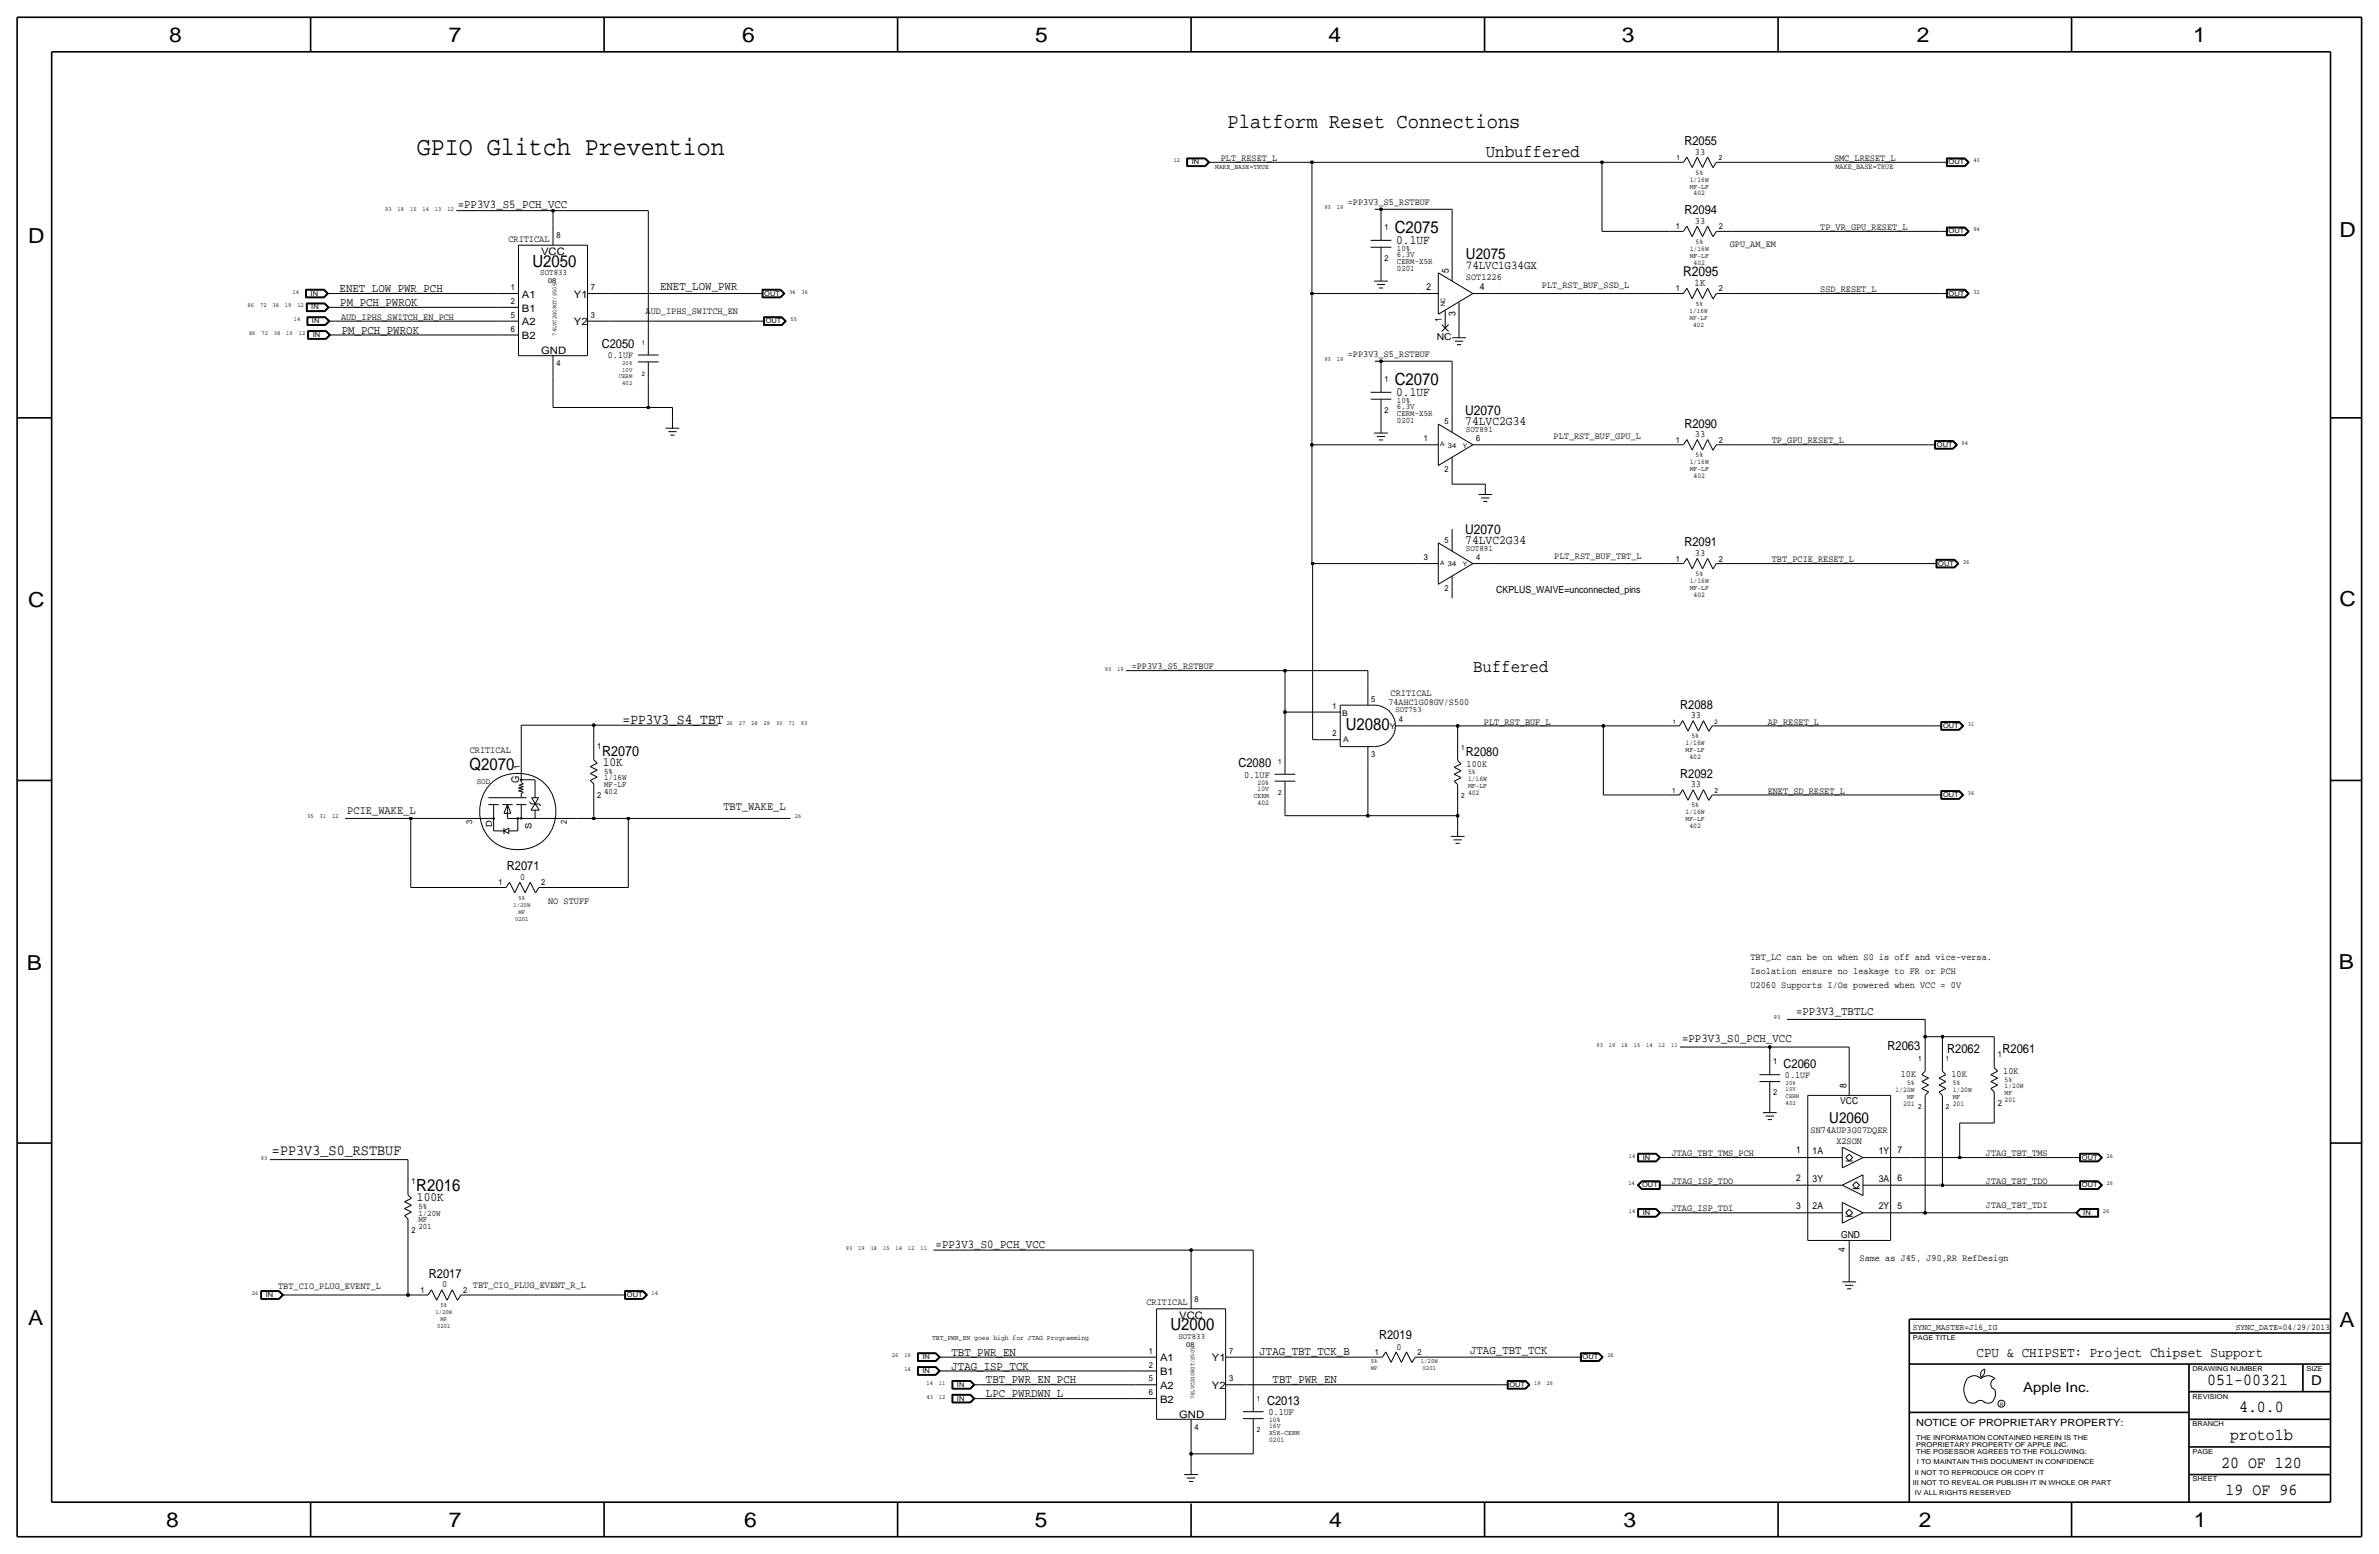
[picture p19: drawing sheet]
<svg xmlns="http://www.w3.org/2000/svg" width="875mm" height="572mm" viewBox="0 0 875 572" stroke-linecap="round" stroke-linejoin="round" font-family="sans-serif">
<defs><g id="words">
<text font-size="9.6" x="153.4" y="57.2">GPIO Glitch Prevention</text>
<text font-size="7.7" x="451.5" y="47">Platform Reset Connections</text>
<g font-size="7.6">
<text x="62.2" y="15.5">8</text>
<text x="165" y="15.5">7</text>
<text x="273" y="15.5">6</text>
<text x="380.7" y="15.5">5</text>
<text x="488.6" y="15.5">4</text>
<text x="596.6" y="15.5">3</text>
<text x="705.1" y="15.5">2</text>
<text x="806.7" y="15.5">1</text>
<text x="10.4" y="89.4">D</text>
<text x="860.5" y="87.1">D</text>
<text x="10.4" y="223.3">C</text>
<text x="860.5" y="222.8">C</text>
<text x="9.8" y="356.6">B</text>
<text x="860.2" y="356.4">B</text>
<text x="10.4" y="487.4">A</text>
<text x="860.5" y="488.2">A</text>
<text x="61.2" y="561.6">8</text>
<text x="165" y="561.6">7</text>
<text x="273.8" y="561.6">6</text>
<text x="380.7" y="561.6">5</text>
<text x="488.9" y="561.6">4</text>
<text x="597.1" y="561.6">3</text>
<text x="705.8" y="561.6">2</text>
<text x="806.9" y="561.6">1</text>
</g>
<g font-size="6.5">
<text x="546.5" y="57.7">Unbuffered</text>
<text x="541.9" y="247.1">Buffered</text>
</g>
<g font-size="6.2">
<text x="513" y="85.9">C2075</text>
<text x="195.8" y="98.1">U2050</text>
<text x="513" y="141.7">C2070</text>
<text x="495" y="268.5">U2080</text>
<text x="172.7" y="283.2">Q2070</text>
<text x="153.1" y="437.9">R2016</text>
<text x="430.5" y="489.3">U2000</text>
<text x="811.9" y="509.3">051-00321</text>
<text x="823.6" y="519.4">4.0.0</text>
<text x="820.3" y="529.6">proto1b</text>
<text x="817" y="539.7">20 OF 120</text>
<text x="818.6" y="549.9">19 OF 96</text>
</g>
<g font-size="5.6">
<text x="539.2" y="95.3">U2075</text>
<text x="672.9" y="413">U2060</text>
<text x="100" y="424.7">=PP3V3_S0_RSTBUF</text>
</g>
<text font-size="5.3" x="229" y="266.2">=PP3V3_S4_TBT</text>
<g font-size="5.2">
<text x="221.4" y="277.9">R2070</text>
<text x="727" y="499.1">CPU &amp; CHIPSET: Project Chipset Support</text>
</g>
<g font-size="5">
<text x="619" y="101.6">R2095</text>
<text x="538.9" y="152.7">U2070</text>
<text x="538.9" y="196.4">U2070</text>
<text x="850.1" y="509.3">D</text>
<text x="744.2" y="511.8">Apple Inc.</text>
</g>
<g font-size="4.7">
<text x="513.5" y="89.7">0.1UF</text>
<text x="513.5" y="145.5">0.1UF</text>
<text x="538.9" y="156.3">74LVC2G34</text>
<text x="538.9" y="199.9">74LVC2G34</text>
<text x="221.7" y="281.7">10K</text>
<text x="153.4" y="441.7">100K</text>
</g>
<g font-size="4.6">
<text x="619.5" y="53.3">R2055</text>
<text x="619.5" y="78.7">R2094</text>
<text x="221.3" y="128">C2050</text>
<text x="619.5" y="157.2">R2090</text>
<text x="619.5" y="200.9">R2091</text>
<text x="618" y="260.6">R2088</text>
<text x="539.2" y="278.1">R2080</text>
<text x="455.5" y="282.2">C2080</text>
<text x="618" y="286">R2092</text>
<text x="186.5" y="320">R2071</text>
<text x="694.3" y="386.1">R2063</text>
<text x="716.2" y="387.4">R2062</text>
<text x="736.5" y="387.4">R2061</text>
<text x="656" y="392.7">C2060</text>
<text x="157.8" y="469.9">R2017</text>
<text x="507.3" y="492.5">R2019</text>
<text x="466" y="516.6">C2013</text>
</g>
<g font-size="4.4">
<text x="168.3" y="76.5">=PP3V3_S5_PCH_VCC</text>
<text x="539.2" y="99.1">74LVC1G34GX</text>
<text x="124.9" y="107.4">ENET_LOW_PWR_PCH</text>
<text x="242.8" y="106.7">ENET_LOW_PWR</text>
<text x="125.2" y="112.5">PM_PCH_PWROK</text>
<text x="125.7" y="122.7">PM_PCH_PWROK</text>
<text x="660.6" y="373.1">=PP3V3_TBTLC</text>
<text x="618.7" y="383.3">=PP3V3_S0_PCH_VCC</text>
<text x="344.1" y="459">=PP3V3_S0_PCH_VCC</text>
<text x="350" y="498.6">TBT_PWR_EN</text>
<text x="350" y="503.7">JTAG_ISP_TCK</text>
<text x="463.2" y="498.3">JTAG_TBT_TCK_B</text>
<text x="540.7" y="498.1">JTAG_TBT_TCK</text>
<text x="362.7" y="508.8">TBT_PWR_EN_PCH</text>
<text x="468.1" y="508.8">TBT_PWR_EN</text>
<text x="362.7" y="513.8">LPC_PWRDWN_L</text>
</g>
<g font-size="4.3">
<text x="127.7" y="299.2">PCIE_WAKE_L</text>
<text x="266.1" y="297.9">TBT_WAKE_L</text>
</g>
<text font-size="3.9" x="191" y="287.9" transform="rotate(-90 191 287.9)">G</text>
<g font-size="3.8">
<text x="199" y="93.9">VCC</text>
<text x="623.3" y="105.2">1K</text>
<text x="192" y="109.5">A1</text>
<text x="211.1" y="109.5">Y1</text>
<text x="192" y="119.7">A2</text>
<text x="192" y="114.6">B1</text>
<text x="211.1" y="119.7">Y2</text>
<text x="192" y="124.8">B2</text>
<text x="199" y="130.2">GND</text>
<text x="433.7" y="485.1">VCC</text>
<text x="426.7" y="500.7">A1</text>
<text x="445.8" y="500.7">Y1</text>
<text x="426.7" y="505.8">B1</text>
<text x="426.7" y="510.8">A2</text>
<text x="426.7" y="515.9">B2</text>
<text x="445.8" y="510.8">Y2</text>
<text x="433.7" y="521.3">GND</text>
</g>
<text font-size="3.7" x="704.8" y="524.5">NOTICE OF PROPRIETARY PROPERTY:</text>
<text font-size="3.6" x="550.4" y="218.2">CKPLUS_WAIVE=unconnected_pins</text>
<g font-size="3.5">
<text x="449" y="59.2">PLT_RESET_L</text>
<text x="623.4" y="56.9">33</text>
<text x="674.6" y="59.2">SMC_LRESET_L</text>
<text x="495.8" y="75.4">=PP3V3_S5_RSTBUF</text>
<text x="623.4" y="82.3">33</text>
<text x="187" y="88.9">CRITICAL</text>
<text x="669.5" y="84.6">TP_VR_GPU_RESET_L</text>
<text x="636.2" y="90.7">GPU_AM_EM</text>
<text x="532.8" y="100.3" transform="rotate(-90 532.8 100.3)">5</text>
<text x="524.7" y="106.7">2</text>
<text x="539.2" y="102.9">SOT1226</text>
<text x="544.3" y="106.7">4</text>
<text x="567.1" y="105.9">PLT_RST_BUF_SSD_L</text>
<text x="669.5" y="107.4">SSD_RESET_L</text>
<text x="125.4" y="117.6">AUD_IPHS_SWITCH_EN_PCH</text>
<text x="237.4" y="115.6">AUD_IPHS_SWITCH_EN</text>
<text x="530.3" y="118.6" transform="rotate(-90 530.3 118.6)">1</text>
<text x="535.4" y="116.1" transform="rotate(-90 535.4 116.1)">3</text>
<text x="528.5" y="125.2">NC</text>
<text x="223.6" y="131.8">0.1UF</text>
<text x="495.8" y="131.3">=PP3V3_S5_RSTBUF</text>
<text x="571.4" y="161.5">PLT_RST_BUF_GPU_L</text>
<text x="623.4" y="160.8">33</text>
<text x="651.7" y="163.1">TP_GPU_RESET_L</text>
<text x="571.7" y="205.5">PLT_RST_BUF_TBT_L</text>
<text x="623.4" y="204.5">33</text>
<text x="651.7" y="206.8">TBT_PCIE_RESET_L</text>
<text x="416.3" y="246.1">=PP3V3_S5_RSTBUF</text>
<text x="511.5" y="256">CRITICAL</text>
<text x="510.7" y="259.3">74AHC1G08GV/S500</text>
<text x="545.8" y="266.4">PLT_RST_BUF_L</text>
<text x="621.9" y="264.2">33</text>
<text x="650.2" y="266.4">AP_RESET_L</text>
<text x="172.8" y="276.9">CRITICAL</text>
<text x="539.4" y="281.9">100K</text>
<text x="457.6" y="286">0.1UF</text>
<text x="621.9" y="289.6">33</text>
<text x="650.2" y="291.8">ENET_SD_RESET_L</text>
<text x="191.3" y="323.6">0</text>
<text x="201.6" y="332.5">NO STUFF</text>
<text x="643.8" y="353.1">TBT_LC can be on when S0 is off and vice-versa.</text>
<text x="643.8" y="358.1">Isolation ensure no leakage to FR or PCH</text>
<text x="643.8" y="363.2">U2060 Supports I/Os powered when VCC = 0V</text>
<text x="736.8" y="395">10K</text>
<text x="656.5" y="396.5">0.1UF</text>
<text x="679.1" y="400.3" transform="rotate(-90 679.1 400.3)">8</text>
<text x="699.1" y="396.2">10K</text>
<text x="717.8" y="396.2">10K</text>
<text x="676.8" y="405.9">VCC</text>
<text x="666" y="416.8">SN74AUP3G07DQER</text>
<text x="614.9" y="425.2">JTAG_TBT_TMS_PCH</text>
<text x="660.7" y="424.2">1</text>
<text x="666.7" y="424.4">1A</text>
<text x="675.4" y="420.6">X2SON</text>
<text x="691" y="424.4">1Y</text>
<text x="697.9" y="424.2">7</text>
<text x="730.5" y="425.2">JTAG_TBT_TMS</text>
<text x="614.9" y="435.4">JTAG_ISP_TDO</text>
<text x="660.7" y="434.3">2</text>
<text x="666.7" y="434.6">3Y</text>
<text x="691" y="434.6">3A</text>
<text x="697.9" y="434.3">6</text>
<text x="730.5" y="435.4">JTAG_TBT_TDO</text>
<text x="614.9" y="445.5">JTAG_ISP_TDI</text>
<text x="660.7" y="444.5">3</text>
<text x="666.7" y="444.8">2A</text>
<text x="691" y="444.8">2Y</text>
<text x="697.9" y="444.5">5</text>
<text x="730.4" y="444.2">JTAG_TBT_TDI</text>
<text x="677.2" y="455.4">GND</text>
<text x="678.6" y="460.4" transform="rotate(-90 678.6 460.4)">4</text>
<text x="684" y="463.8">Same as J45, J90,RR RefDesign</text>
<text x="102.3" y="474">TBT_CIO_PLUG_EVENT_L</text>
<text x="162.6" y="473.5">0</text>
<text x="173.9" y="473.7">TBT_CIO_PLUG_EVENT_R_L</text>
<text x="421.7" y="480.1">CRITICAL</text>
<text x="513.6" y="496.3">0</text>
<text x="466.5" y="520.4">0.1UF</text>
</g>
<g font-size="3.2">
<text x="181.1" y="304" transform="rotate(-90 181.1 304)">D</text>
<text x="195.5" y="304.7" transform="rotate(-90 195.5 304.7)">S</text>
<text x="703.5" y="488.9">SYNC_MASTER=J16_IG</text>
<text x="822.3" y="488.9">SYNC_DATE=04/29/2013</text>
</g>
<g font-size="3.1">
<text x="204.7" y="87.6">8</text>
<text x="509.2" y="84.6">1</text>
<text x="616.4" y="84.3">1</text>
<text x="632.2" y="84.3">2</text>
<text x="513.8" y="92.2">10%</text>
<text x="513.8" y="94.5">6.3V</text>
<text x="198.7" y="101.1">SOT833</text>
<text x="509.2" y="96">2</text>
<text x="513.8" y="97">CERM-X5R</text>
<text x="513.8" y="99.6">0201</text>
<text x="187.9" y="106.7">1</text>
<text x="217.4" y="106.7">7</text>
<text x="616.4" y="107.2">1</text>
<text x="632.2" y="107.2">2</text>
<text x="187.9" y="111.8">2</text>
<text x="187.9" y="116.8">5</text>
<text x="217.4" y="116.8">3</text>
<text x="187.9" y="121.9">6</text>
<text x="204.7" y="134.6">4</text>
<text x="509.2" y="140.5">1</text>
<text x="513.8" y="148.1">10%</text>
<text x="509.2" y="151.9">2</text>
<text x="513.8" y="152.9">CERM-X5R</text>
<text x="513.8" y="150.4">6.3V</text>
<text x="513.8" y="155.4">0201</text>
<text x="531.3" y="156">5</text>
<text x="539.2" y="159">SOT891</text>
<text x="523.7" y="162.3">1</text>
<text x="543" y="162.3">6</text>
<text x="616.4" y="162.8">1</text>
<text x="632.2" y="162.8">2</text>
<text x="531.3" y="173.7">2</text>
<text x="531.3" y="199.6">5</text>
<text x="539.2" y="202.7">SOT891</text>
<text x="523.7" y="206">3</text>
<text x="543" y="206">4</text>
<text x="616.4" y="206.5">1</text>
<text x="632.2" y="206.5">2</text>
<text x="531.3" y="217.4">2</text>
<text x="490.2" y="260.6">1</text>
<text x="504.4" y="258.1">5</text>
<text x="514.6" y="265.7">4</text>
<text x="219.7" y="275.6">1</text>
<text x="490.2" y="270.8">2</text>
<text x="504.4" y="278.4">3</text>
<text x="191.2" y="283" transform="rotate(-90 191.2 283)">1</text>
<text x="222.2" y="287">1/16W</text>
<text x="222.2" y="284.5">5%</text>
<text x="175.3" y="288.3">SOD</text>
<text x="219.7" y="293.4">2</text>
<text x="222.2" y="289.6">MF-LF</text>
<text x="222.2" y="292.1">402</text>
<text x="173.7" y="303" transform="rotate(-90 173.7 303)">3</text>
<text x="208.5" y="303" transform="rotate(-90 208.5 303)">2</text>
<text x="183.3" y="325.6">1</text>
<text x="199.1" y="325.6">2</text>
<text x="734.8" y="388.9">1</text>
<text x="652.2" y="391.4">1</text>
<text x="652.2" y="402.8">2</text>
<text x="734.8" y="406.7">2</text>
<text x="151.3" y="435.6">1</text>
<text x="153.9" y="447">1/20W</text>
<text x="153.9" y="449.6">MF</text>
<text x="153.9" y="444.5">5%</text>
<text x="151.3" y="453.4">2</text>
<text x="153.9" y="452.1">201</text>
<text x="154.6" y="475.5">1</text>
<text x="170.4" y="475.5">2</text>
<text x="439.4" y="478.8">8</text>
<text x="422.6" y="497.8">1</text>
<text x="433.4" y="492.3">SOT833</text>
<text x="452.1" y="497.8">7</text>
<text x="422.6" y="502.9">2</text>
<text x="505.7" y="498.3">1</text>
<text x="521.4" y="498.3">2</text>
<text x="422.6" y="508">5</text>
<text x="452.1" y="508">3</text>
<text x="422.6" y="513.1">6</text>
<text x="439.4" y="525.8">4</text>
</g>
<text font-size="3" x="513.3" y="261.9">SOT753</text>
<g font-size="2.9">
<text x="675.1" y="62.2">MAKE_BASE=TRUE</text>
<text x="493.7" y="263.1">B</text>
<text x="511.2" y="268.2">Y</text>
<text x="494" y="273">A</text>
</g>
<g font-size="2.6">
<text x="616.6" y="58.9">1</text>
<text x="632.2" y="58.9">2</text>
<text x="447" y="62.2">MAKE_BASE=TRUE</text>
<text x="623.6" y="64.3">5%</text>
<text x="621.5" y="69.3">MF-LF</text>
<text x="621.5" y="66.8">1/16W</text>
<text x="622.9" y="71.9">402</text>
<text x="623.6" y="89.7">5%</text>
<text x="621.5" y="92.2">1/16W</text>
<text x="621.5" y="94.7">MF-LF</text>
<text x="622.9" y="97.3">402</text>
<text x="621.5" y="173.2">MF-LF</text>
<text x="621.5" y="170.7">1/16W</text>
<text x="623.6" y="168.1">5%</text>
<text x="622.9" y="175.8">402</text>
<text x="621.5" y="214.4">1/16W</text>
<text x="623.6" y="211.8">5%</text>
<text x="621.5" y="216.9">MF-LF</text>
<text x="622.9" y="219.5">402</text>
<text x="537.4" y="275.8">1</text>
<text x="620" y="274.1">1/16W</text>
<text x="622.1" y="271.5">5%</text>
<text x="470.1" y="280.9">1</text>
<text x="620" y="276.6">MF-LF</text>
<text x="621.4" y="279.1">402</text>
<text x="540" y="284.7">5%</text>
<text x="540" y="287.3">1/16W</text>
<text x="461.2" y="293.4">CERM</text>
<text x="462.6" y="290.8">10V</text>
<text x="462.6" y="288.5">20%</text>
<text x="470.1" y="292.4">2</text>
<text x="537.4" y="293.6">2</text>
<text x="540" y="289.8">MF-LF</text>
<text x="540" y="292.4">402</text>
<text x="615.1" y="291.6">1</text>
<text x="630.6" y="291.6">2</text>
<text x="462.6" y="295.9">402</text>
<text x="620" y="299.5">1/16W</text>
<text x="622.1" y="296.9">5%</text>
<text x="620" y="302">MF-LF</text>
<text x="621.4" y="304.5">402</text>
<text x="705.5" y="390.1">1</text>
<text x="715.7" y="390.1">1</text>
<text x="697.3" y="401.6">1/20W</text>
<text x="701.5" y="399">5%</text>
<text x="718.3" y="399">5%</text>
<text x="718.3" y="401.6">1/20W</text>
<text x="737.3" y="400.3">1/20W</text>
<text x="737.3" y="397.8">5%</text>
<text x="700.1" y="406.7">201</text>
<text x="701.5" y="404.1">MF</text>
<text x="705.5" y="407.9">2</text>
<text x="715.7" y="407.9">2</text>
<text x="718.3" y="406.7">201</text>
<text x="718.3" y="404.1">MF</text>
<text x="737.3" y="402.8">MF</text>
<text x="737.3" y="405.4">201</text>
<text x="342.8" y="492.8">TBT_PWR_EN goes high for JTAG Programming</text>
<text x="462.2" y="515.4">1</text>
<text x="462.2" y="526.8">2</text>
<text x="466.8" y="523">10%</text>
<text x="466.8" y="525.3">16V</text>
<text x="466.8" y="527.8">X5R-CERM</text>
<text x="466.8" y="530.4">0201</text>
</g>
<g font-size="2.5">
<text x="438.4" y="60.5">IN</text>
<text x="716.7" y="60.5">OUT</text>
<text x="716.7" y="85.9">OUT</text>
<text x="201.6" y="104.1">08</text>
<text x="114.2" y="108.7">IN</text>
<text x="114.5" y="113.8">IN</text>
<text x="281.1" y="108.7">OUT</text>
<text x="623.7" y="112.5">5%</text>
<text x="716.7" y="108.7">OUT</text>
<text x="114.8" y="118.9">IN</text>
<text x="281.6" y="118.9">OUT</text>
<text x="621.5" y="117.6">MF-LF</text>
<text x="621.5" y="115.1">1/16W</text>
<text x="115" y="124">IN</text>
<text x="622.8" y="120.1">402</text>
<text x="712.4" y="164.3">OUT</text>
<text x="712.9" y="208">OUT</text>
<text x="714.7" y="267.7">OUT</text>
<text x="714.7" y="293.1">OUT</text>
<text x="604.2" y="426.5">IN</text>
<text x="765.8" y="426.5">OUT</text>
<text x="604" y="436.6">OUT</text>
<text x="765.8" y="436.6">OUT</text>
<text x="604.2" y="446.8">IN</text>
<text x="766.3" y="446.8">IN</text>
<text x="97.7" y="477">IN</text>
<text x="230.6" y="477">OUT</text>
<text x="436.3" y="495.3">08</text>
<text x="703.5" y="492.8">PAGE TITLE</text>
<text x="339.3" y="499.9">IN</text>
<text x="582.1" y="499.9">OUT</text>
<text x="339.3" y="505">IN</text>
<text x="806.4" y="504.2">DRAWING NUMBER</text>
<text x="848.3" y="504.2">SIZE</text>
<text x="352" y="515.1">IN</text>
<text x="352" y="510">IN</text>
<text x="555.2" y="510">OUT</text>
<text x="806.4" y="514.4">REVISION</text>
<text x="806.4" y="524.5">BRANCH</text>
<text x="704.8" y="532.1">PROPRIETARY PROPERTY OF APPLE INC.</text>
<text x="704.8" y="529.6">THE INFORMATION CONTAINED HEREIN IS THE</text>
<text x="704.8" y="534.7">THE POSESSOR AGREES TO THE FOLLOWING:</text>
<text x="705.1" y="538.5">I TO MAINTAIN THIS DOCUMENT IN CONFIDENCE</text>
<text x="806.4" y="534.7">PAGE</text>
<text x="704.3" y="542.3">II NOT TO REPRODUCE OR COPY IT</text>
<text x="806.4" y="544.8">SHEET</text>
<text x="703.5" y="546.1">III NOT TO REVEAL OR PUBLISH IT IN WHOLE OR PART</text>
<text x="704.3" y="549.9">IV ALL RIGHTS RESERVED</text>
</g>
<g font-size="2.3">
<text x="431.7" y="59.7">12</text>
<text x="725.8" y="59.7">43</text>
<text x="141.7" y="77.5">93</text>
<text x="146.3" y="77.5">18</text>
<text x="150.8" y="77.5">15</text>
<text x="155.4" y="77.5">14</text>
<text x="160" y="77.5">13</text>
<text x="164.5" y="77.5">12</text>
<text x="487.1" y="77">93</text>
<text x="491.7" y="77">19</text>
<text x="725.8" y="85.1">94</text>
<text x="107.6" y="108">14</text>
<text x="290.2" y="107.9">34</text>
<text x="294.8" y="107.9">36</text>
<text x="725.8" y="108">32</text>
<text x="91.1" y="113">86</text>
<text x="95.7" y="113">72</text>
<text x="100.2" y="113">38</text>
<text x="104.8" y="113">19</text>
<text x="109.4" y="113">12</text>
<text x="531.6" y="112.5" transform="rotate(-90 531.6 112.5)">NC</text>
<text x="108.1" y="118.1">14</text>
<text x="290.7" y="118.1">55</text>
<text x="91.6" y="123.2">86</text>
<text x="96.2" y="123.2">72</text>
<text x="100.7" y="123.2">38</text>
<text x="105.3" y="123.2">19</text>
<text x="109.9" y="123.2">12</text>
<text x="204.7" y="123.5" transform="rotate(-90 204.7 123.5)">74LVC2G08GT/S505</text>
<text x="236" y="126.7">1</text>
<text x="228.9" y="136.7">10V</text>
<text x="228.9" y="134.4">20%</text>
<text x="487.1" y="132.8">93</text>
<text x="491.7" y="132.8">19</text>
<text x="227.6" y="139.2">CERM</text>
<text x="228.9" y="141.7">402</text>
<text x="236" y="138.2">2</text>
<text x="529.7" y="164.1">A 34</text>
<text x="538.1" y="164.6">Y</text>
<text x="721.5" y="163.6">94</text>
<text x="529.7" y="207.8">A 34</text>
<text x="538.1" y="208.3">Y</text>
<text x="722" y="207.3">26</text>
<text x="406.4" y="246.6">93</text>
<text x="410.9" y="246.6">19</text>
<text x="267.2" y="266.7">26</text>
<text x="271.7" y="266.7">27</text>
<text x="276.3" y="266.7">28</text>
<text x="280.9" y="266.7">29</text>
<text x="285.4" y="266.7">30</text>
<text x="290" y="266.7">71</text>
<text x="294.6" y="266.7">93</text>
<text x="615.3" y="266.2">1</text>
<text x="630.6" y="266.2">2</text>
<text x="723.8" y="267">31</text>
<text x="723.8" y="292.4">36</text>
<text x="113" y="301">35</text>
<text x="117.6" y="301">31</text>
<text x="122.1" y="301">12</text>
<text x="292.3" y="301">26</text>
<text x="188.9" y="333.5">1/20W</text>
<text x="190.7" y="331">5%</text>
<text x="189.5" y="338.6">0201</text>
<text x="190.7" y="336">MF</text>
<text x="652.5" y="374.9">93</text>
<text x="587.2" y="385.1">93</text>
<text x="591.8" y="385.1">19</text>
<text x="596.3" y="385.1">18</text>
<text x="600.9" y="385.1">15</text>
<text x="605.5" y="385.1">14</text>
<text x="610.1" y="385.1">12</text>
<text x="614.6" y="385.1">11</text>
<text x="656.8" y="399">20%</text>
<text x="656.8" y="401.3">10V</text>
<text x="656.8" y="403.9">CERM</text>
<text x="656.8" y="406.4">402</text>
<text x="599.1" y="425.7">14</text>
<text x="774.9" y="425.7">26</text>
<text x="96" y="426.5">93</text>
<text x="598.9" y="435.9">14</text>
<text x="774.9" y="435.9">26</text>
<text x="599.1" y="446">14</text>
<text x="773.4" y="446">26</text>
<text x="311.1" y="459.7">93</text>
<text x="315.7" y="459.7">19</text>
<text x="320.2" y="459.7">18</text>
<text x="324.8" y="459.7">15</text>
<text x="329.4" y="459.7">14</text>
<text x="334" y="459.7">12</text>
<text x="338.5" y="459.7">11</text>
<text x="92.6" y="476.2">26</text>
<text x="239.7" y="476.2">14</text>
<text x="160.2" y="483.4">1/20W</text>
<text x="162" y="480.8">5%</text>
<text x="162" y="485.9">MF</text>
<text x="160.8" y="488.4">0201</text>
<text x="328.1" y="499.1">26</text>
<text x="332.6" y="499.1">19</text>
<text x="504.2" y="503.7">MF</text>
<text x="504.2" y="501.1">5%</text>
<text x="522.6" y="501.1">1/20W</text>
<text x="523.2" y="503.7">0201</text>
<text x="591.2" y="499.1">26</text>
<text x="332.6" y="504.2">14</text>
<text x="340.8" y="509.3">14</text>
<text x="345.3" y="509.3">11</text>
<text x="564.3" y="509.3">19</text>
<text x="568.9" y="509.3">26</text>
<text x="340.8" y="514.3">43</text>
<text x="345.3" y="514.3">12</text>
<text x="439.4" y="514.6" transform="rotate(-90 439.4 514.6)">74LVC2G08GT/S505</text>
</g>
<text font-size="1.8" x="735.5" y="516.9">R</text>
</g></defs>
<g fill="none" stroke="#000" stroke-width=".37">
<path d="M436.5 58.1v3.2zM436.5 58.1h6.8zM436.6 58.2h6.7zM436.6 58.2v3zM436.7 58.3v2.8zM436.7 58.3h6.5zM436.8 58.4h6.4zM436.8 58.4v2.6zM443.2 58.4l1.2 1.3zM443.2 58.3l1.4 1.4zM443.3 58.2l1.5 1.5zM443.3 58.1l1.6 1.6z"/>
<path d="M444.4 59.7h2.6zM447 59.7h35.5zM482.5 59.7v48.3zM482.5 59.7h106.7zM589.2 59.7v25.4zM589.2 59.7h24.9zM614.1 59.7h5.1zM620.5 57.8l-1.3 1.9zM620.5 57.8l1.9 3.8zM624.3 57.8l-1.9 3.8zM624.3 57.8l1.9 3.8zM628.1 57.8l-1.9 3.8z"/>
<path d="M628.1 57.8l1.9 3.8zM631.3 59.7l-1.3 2zM631.3 59.7h5.7zM637 59.7h76.7zM713.7 59.7h2.5zM715.9 58.1v3.2zM715.9 58.1h6.8zM716 58.2h6.7zM716 58.2v3zM716.1 58.3h6.5zM716.1 58.3v2.8zM716.2 58.4v2.6z"/>
<path d="M716.2 58.4h6.4zM722.6 58.4l1.2 1.3zM722.6 58.3l1.4 1.4zM722.7 58.2l1.5 1.5zM722.7 58.1l1.6 1.6zM167.8 77.5h35.6zM203.4 77.5h35.1zM203.4 77.5v5zM238.5 77.5v45.4zM436.5 61.3h6.8zM436.6 61.2h6.7zM436.7 61.1h6.5z"/>
<path d="M436.8 61h6.4zM443.2 61l1.2-1.3zM443.2 61.1l1.4-1.4zM443.3 61.2l1.5-1.5zM443.3 61.3l1.6-1.6zM505.7 77h2.2zM507.9 77v3.8zM507.9 77h26.2zM534.1 77v18.3zM715.9 61.3h6.8zM716 61.2h6.7zM716.1 61.1h6.5z"/>
<path d="M716.2 61h6.4zM722.6 61l1.2-1.3zM722.6 61.1l1.4-1.4zM722.7 61.2l1.5-1.5zM722.7 61.3l1.6-1.6zM190.7 90.2v40.6zM190.7 90.2h25.4zM203.4 82.6v7.6zM216.1 90.2v40.6zM504.1 90.9h7.7zM504.1 88.4h7.7zM507.9 98.6v2.2z"/>
<path d="M507.9 80.8v7.6zM507.9 90.9v7.7zM534.1 95.3v8.1zM589.2 85.1h24.9zM614.1 85.1h5.1zM620.5 83.2l-1.3 1.9zM620.5 83.2l1.9 3.8zM624.3 83.2l-1.9 3.8zM624.3 83.2l1.9 3.8zM628.1 83.2l-1.9 3.8zM628.1 83.2l1.9 3.8zM631.3 85.1l-1.3 2z"/>
<path d="M631.3 85.1h5.7zM637 85.1h76.7zM713.7 85.1h2.5zM715.9 86.7h6.8zM715.9 83.5v3.2zM715.9 83.5h6.8zM716 83.6h6.7zM716 83.6v3zM716 86.6h6.7zM716.1 83.7h6.5zM716.1 83.7v2.8zM716.1 86.5h6.5z"/>
<path d="M716.2 83.8v2.6zM716.2 86.4h6.4zM716.2 83.8h6.4zM722.6 83.8l1.2 1.3zM722.6 86.4l1.2-1.3zM722.6 86.5l1.4-1.4zM722.6 83.7l1.4 1.4zM722.7 86.6l1.5-1.5zM722.7 83.6l1.5 1.5zM722.7 86.7l1.6-1.6zM722.7 83.5l1.6 1.6zM112.4 106.4h6.8z"/>
<path d="M112.4 106.4v3.1zM112.4 109.5h6.8zM112.5 106.5v2.9zM112.5 109.4h6.7zM112.5 106.5h6.7zM112.6 106.6v2.7zM112.6 109.3h6.5zM112.6 106.6h6.5zM112.7 111.5h6.8zM112.7 111.5v3.1zM112.7 114.6h6.8zM112.7 106.7v2.5z"/>
<path d="M112.7 109.2h6.4zM112.7 106.7h6.4zM112.8 111.6v2.9zM112.8 114.5h6.6zM112.8 111.6h6.6zM112.9 111.7v2.7zM112.9 114.4h6.5zM112.9 111.7h6.5zM112.9 116.5h6.8zM112.9 116.5v3.2zM112.9 119.7h6.8zM113 111.8v2.5z"/>
<path d="M113 114.3h6.3zM113 111.8h6.3zM113 116.6v3zM113 119.6h6.7zM113 116.6h6.7zM113.1 116.7v2.8zM113.1 119.5h6.5zM113.1 116.7h6.5zM113.2 116.8v2.6zM113.2 119.4h6.4zM113.2 116.8h6.4zM119.1 106.7l1.2 1.3z"/>
<path d="M119.1 109.2l1.2-1.3zM119.1 109.3l1.4-1.4zM119.1 106.6l1.4 1.4zM119.2 106.5l1.4 1.5zM119.2 109.4l1.5-1.4zM119.2 109.5l1.6-1.6zM119.2 106.4l1.6 1.6zM119.3 111.8l1.3 1.2zM119.3 114.3l1.3-1.3zM119.4 114.4l1.4-1.4zM119.4 111.7l1.4 1.3zM119.4 111.6l1.5 1.4z"/>
<path d="M119.4 114.5l1.5-1.5zM119.5 114.6l1.6-1.6zM119.5 111.5l1.6 1.5zM119.6 116.8l1.3 1.3zM119.6 119.4l1.3-1.3zM119.6 119.5l1.4-1.4zM119.6 116.7l1.4 1.4zM119.7 116.6l1.5 1.5zM119.7 119.6l1.5-1.5zM119.7 119.7l1.6-1.6zM119.7 116.5l1.6 1.6zM120.3 108h2.6z"/>
<path d="M120.6 113h2.5zM120.9 118.1h2.5zM122.9 108h60.2zM123.1 113h60zM123.4 118.1h59.7zM183.1 108h7.6zM183.1 113h7.6zM183.1 118.1h7.6zM216.1 118.1h7.6zM216.1 108h7.6zM223.7 118.1h54.9zM223.7 108h54.4z"/>
<path d="M278.1 108h2.5zM278.6 118.1h2.5zM280.3 109.5h6.8zM280.3 106.4v3.1zM280.3 106.4h6.8zM280.4 106.5v2.9zM280.4 109.4h6.7zM280.4 106.5h6.7zM280.5 106.6h6.5zM280.5 106.6v2.7zM280.5 109.3h6.5zM280.6 106.7h6.4z"/>
<path d="M280.6 106.7v2.5zM280.6 109.2h6.4zM280.8 119.7h6.8zM280.8 116.5v3.2zM280.8 116.5h6.8zM280.9 116.6v3zM280.9 119.6h6.7zM280.9 116.6h6.7zM281 116.7v2.8zM281 119.5h6.5zM281 116.7h6.5zM281.1 116.8h6.4z"/>
<path d="M281.1 116.8v2.6zM281.1 119.4h6.4zM287 106.7l1.2 1.3zM287 109.3l1.4-1.4zM287 106.6l1.4 1.4zM287.1 106.5l1.4 1.5zM287.1 109.4l1.4-1.4zM287.1 106.4l1.6 1.6zM287.1 109.5l1.6-1.6zM287.5 116.8l1.2 1.3zM287.5 119.4l1.2-1.3zM287.5 119.5l1.4-1.4z"/>
<path d="M287.5 116.7l1.4 1.4zM287.6 116.6l1.5 1.5zM287.6 119.6l1.5-1.5zM287.6 116.5l1.6 1.6zM287.6 119.7l1.6-1.6zM288.2 107.9l-1.2 1.3zM482.5 108v55.6zM482.5 108h38.9zM505.4 103.4h5.1zM506.4 104.6h3.1zM507.2 105.9h1.5zM507.9 100.8v2.6z"/>
<path d="M521.4 108h7.6zM529 115.6l12.7-7.7zM529 100.3l12.7 7.7zM529 100.3v15.3zM530.3 119.4l2.5 2.5zM531.6 114.3v6.4zM532.8 119.4l-2.5 2.5zM536.7 119.4v2.3zM536.7 111.3v8.1zM541.7 108h7.7zM549.4 108h64.7zM614.1 108h5.1z"/>
<path d="M620.5 106l-1.3 2zM620.5 106l1.9 3.9zM624.3 106l-1.9 3.9zM624.3 106l1.9 3.9zM628.1 106l-1.9 3.9zM628.1 106l1.9 3.9zM631.3 108l-1.3 2zM631.3 108h5.7zM637 108h76.7zM713.7 108h2.5zM715.9 109.5h6.8zM715.9 106.4v3.1z"/>
<path d="M715.9 106.4h6.8zM716 106.5h6.7zM716 106.5v2.9zM716 109.4h6.7zM716.1 106.6h6.5zM716.1 106.6v2.7zM716.1 109.3h6.5zM716.2 106.7v2.5zM716.2 109.2h6.4zM716.2 106.7h6.4zM722.6 106.7l1.2 1.3zM722.6 109.2l1.2-1.3z"/>
<path d="M722.6 109.3l1.4-1.4zM722.6 106.6l1.4 1.4zM722.7 109.4l1.5-1.4zM722.7 106.5l1.5 1.5zM722.7 109.5l1.6-1.6zM722.7 106.4l1.6 1.6zM113.2 121.6h6.8zM113.2 121.6v3.2zM113.2 124.8h6.8zM113.3 121.7v3zM113.3 124.7h6.6zM113.3 121.7h6.6z"/>
<path d="M113.4 121.8v2.8zM113.4 124.6h6.5zM113.4 121.8h6.5zM113.5 121.9v2.6zM113.5 124.5h6.3zM113.5 121.9h6.3zM119.8 121.9l1.3 1.3zM119.8 124.5l1.3-1.3zM119.9 124.6l1.4-1.4zM119.9 121.8l1.4 1.4zM119.9 121.7l1.5 1.5zM119.9 124.7l1.5-1.5z"/>
<path d="M120 124.8l1.6-1.6zM120 121.6l1.6 1.6zM121.1 123.2h2.5zM123.6 123.2h59.5zM183.1 123.2h7.6zM190.7 130.8h25.4zM203.4 138.4v11.5zM203.4 130.8v7.6zM234.6 133.1h7.7zM234.6 130.6h7.7zM238.5 122.9v7.7zM238.5 133.1v7.6z"/>
<path d="M505.7 132.8h2.2zM507.9 132.8v3.9zM507.9 136.7v7.6zM507.9 132.8h26.2zM534.1 132.8v18.1zM534.1 124.2h5.1zM535.1 125.5h3.1zM535.9 126.7h1.5zM536.7 121.7v2.5zM203.4 149.9h35.1zM238.5 140.7v9.2zM238.5 149.9h8.8z"/>
<path d="M244.8 157.5h5.1zM245.8 158.8h3.1zM247.3 149.9v5zM247.3 154.9v2.6zM504.1 146.8h7.7zM504.1 144.3h7.7zM505.4 159.3h5.1zM507.9 154.4v2.3zM507.9 156.7v2.6zM507.9 146.8v7.6zM529 156v15.2zM529 156l12.7 7.6z"/>
<path d="M534.1 150.9v8.1zM246.6 160h1.5zM482.5 163.6v43.7zM482.5 163.6h38.9zM506.4 160.5h3.1zM507.2 161.8h1.5zM521.4 163.6h7.6zM529 171.2l12.7-7.6zM534.1 176.3v1.8zM534.1 168.1v8.2zM534.1 178.1h12.2zM541.7 163.6h7.7z"/>
<path d="M546.3 178.1v1.2zM546.3 179.3v2.6zM549.4 163.6h64.7zM614.1 163.6h5.1zM620.5 161.6l-1.3 2zM620.5 161.6l1.9 3.9zM624.3 161.6l-1.9 3.9zM624.3 161.6l1.9 3.9zM628.1 161.6l-1.9 3.9zM628.1 161.6l1.9 3.9zM631.3 163.6l-1.3 2zM631.3 163.6h5.7z"/>
<path d="M637 163.6h72.4zM709.4 163.6h2.5zM711.6 165.2h6.8zM711.6 162v3.2zM711.6 162h6.8zM711.7 162.1v2.9zM711.7 165h6.7zM711.7 162.1h6.7zM711.8 162.2v2.7zM711.8 164.9h6.5zM711.8 162.2h6.5zM711.9 162.3h6.4z"/>
<path d="M711.9 162.3v2.5zM711.9 164.8h6.4zM718.3 162.3l1.2 1.3zM718.3 164.8l1.2-1.2zM718.3 162.2l1.4 1.4zM718.3 164.9l1.4-1.3zM718.4 165l1.4-1.4zM718.4 162.1l1.4 1.5zM718.4 162l1.6 1.6zM718.4 165.2l1.6-1.6zM529 199.6v15.3zM529 199.6l12.7 7.7z"/>
<path d="M534.1 194.6v8.1zM543.8 181.9h5zM544.8 183.1h3zM545.5 184.4h1.6zM482.5 207.3h.3zM482.8 207.3h38.6zM482.8 207.3v64.7zM521.4 207.3h7.6zM529 214.9l12.7-7.6zM534.1 211.8v8.2zM541.7 207.3h7.7zM549.4 207.3h64.7z"/>
<path d="M614.1 207.3h5.1zM620.5 205.3l-1.3 2zM620.5 205.3l1.9 3.9zM624.3 205.3l-1.9 3.9zM624.3 205.3l1.9 3.9zM628.1 205.3l-1.9 3.9zM628.1 205.3l1.9 3.9zM631.3 207.3l-1.3 2zM631.3 207.3h5.7zM637 207.3h72.9zM709.9 207.3h2.5zM712.1 205.7h6.8z"/>
<path d="M712.1 208.8h6.8zM712.1 205.7v3.1zM712.2 205.8v2.9zM712.2 208.7h6.7zM712.2 205.8h6.7zM712.3 205.9v2.7zM712.3 208.6h6.5zM712.3 205.9h6.5zM712.4 206h6.4zM712.4 206v2.5zM712.4 208.5h6.4zM718.8 206l1.2 1.3z"/>
<path d="M718.8 208.5l1.2-1.2zM718.8 208.6l1.4-1.3zM718.8 205.9l1.4 1.4zM718.9 208.7l1.4-1.4zM718.9 205.8l1.4 1.5zM718.9 208.8l1.6-1.5zM718.9 205.7l1.6 1.6zM414.2 246.6h58.4zM472.6 246.6v15.3zM472.6 246.6h30.5zM493 259.3v15.3zM493 259.3h12.7z"/>
<path d="M503.1 246.6v5.1zM503.1 251.7v7.6zM505.6 259.3a7.6 7.6 0 0 1 7.6 7.6 7.6 7.6 0 0 1-7.5 7.7M191.7 266.7h26.7zM191.7 266.7v11.4zM191.7 278.1v9.7zM218.4 266.7h45.7zM218.4 279.4l1.3 1.3zM218.4 266.7v5.1zM218.4 271.8v7.6zM472.6 261.9h12.7zM472.6 261.9v15.2z"/>
<path d="M472.6 277.1v7.6zM482.8 272h2.5zM485.3 272h7.7zM485.3 261.9h7.7zM493 274.6h12.7zM503.1 274.6v7.6zM513.3 267h7.6zM520.9 267h15.2zM536.1 279.7l1.3 1.2zM536.1 267h53.6zM536.1 267v5zM536.1 272v7.7z"/>
<path d="M589.7 267h22.9zM589.7 267v25.4zM612.6 267h5.1zM618.9 265l2 3.9zM618.9 265l-1.2 2zM622.8 265l-1.9 3.9zM622.8 265l1.9 3.9zM626.6 265l-1.9 3.9zM626.6 265l1.9 3.9zM629.8 267h5.7zM629.8 267l-1.3 2zM635.5 267h76.2z"/>
<path d="M711.7 267h2.5zM713.9 268.5h6.8zM713.9 265.4v3.1zM713.9 265.4h6.8zM714 265.5v2.9zM714 268.4h6.6zM714 265.5h6.6zM714.1 265.6v2.7zM714.1 268.3h6.5zM714.1 265.6h6.5zM714.2 265.7h6.3zM714.2 265.7v2.5z"/>
<path d="M714.2 268.2h6.3zM720.5 265.7l1.3 1.3zM720.5 268.2l1.3-1.2zM720.6 265.6l1.4 1.4zM720.6 265.5l1.5 1.5zM720.6 268.4l1.5-1.4zM720.7 265.4l1.6 1.6zM720.7 268.5l1.6-1.5zM722 267l-1.4 1.3zM179.6 293.4h14zM179.6 295.9h3.8zM179.9 288.8a14.7 14.7 0 0 1 22.1 1.4 14.5 14.5 0 0 1-5.4 21.1 14.3 14.3 0 0 1-18.6-6.1 15.1 15.1 0 0 1 1.9-16.4z"/>
<path d="M181.6 295.9v9.7zM184.7 295.9h3.9zM185.4 299.1h2.5zM186.6 295.9l-1.2 3.2zM186.6 295.9l1.3 3.2zM186.6 295.9v5.1zM189.8 295.9h3.8zM190.7 290.8l1.8-.5zM190.7 289.8l1.8-.5zM190.7 290.8l1.8 .5zM190.7 289.8l1.8 .5zM191 288.8l1.5-.5z"/>
<path d="M191 288.8l1.5 .5zM191.7 291.8v1.6zM191.7 291.8l.8-.5zM191.7 286.8h5.1zM191.7 295.9v5.1zM191.7 287.8l.8 .5zM194.8 294.9l.5 .8zM195.3 295.7h3zM195.3 297.9h3zM195.5 293.4h2.6zM195.5 293.4l2.8 4.5zM196.8 286.8v6.6z"/>
<path d="M196.8 297.9v3.1zM196.8 295.7l-1.5 2.2zM198.1 293.4l-1.3 2.3zM198.3 295.7l.5 .7zM217.1 287l1.3 1.3zM217.1 284.5l2.6 1.3zM217.1 281.9l2.6 1.3zM217.1 281.9l2.6-1.2zM217.1 287l2.6-1.2zM217.1 284.5l2.6-1.3zM218.4 294.6v6.4zM218.4 288.3v6.3z"/>
<path d="M468.8 287.3h7.7zM468.8 284.7h7.7zM472.6 294.9v5.1zM472.6 300h30.5zM472.6 287.3v7.6zM503.1 300h33zM503.1 282.2v17.8zM534.9 282.2l2.5-1.3zM534.9 287.3l2.5-1.3zM534.9 284.7l2.5-1.2zM534.9 287.3l1.2 1.2zM534.9 284.7l2.5 1.3z"/>
<path d="M534.9 282.2l2.5 1.3zM536.1 294.9v5.1zM536.1 300v5.1zM536.1 288.5v6.4zM589.7 292.4h22.9zM612.6 292.4h5.1zM618.9 290.4l2 3.9zM618.9 290.4l-1.2 2zM622.8 290.4l-1.9 3.9zM622.8 290.4l1.9 3.9zM626.6 290.4l-1.9 3.9zM626.6 290.4l1.9 3.9z"/>
<path d="M629.8 292.4h5.7zM629.8 292.4l-1.3 2zM635.5 292.4h76.2zM711.7 292.4h2.5zM713.9 293.9h6.8zM713.9 290.8v3.1zM713.9 290.8h6.8zM714 290.9v2.9zM714 293.8h6.6zM714 290.9h6.6zM714.1 291v2.7zM714.1 293.7h6.5z"/>
<path d="M714.1 291h6.5zM714.2 291.1h6.3zM714.2 291.1v2.5zM714.2 293.6h6.3zM720.5 291.1l1.3 1.3zM720.5 293.6l1.3-1.2zM720.6 291l1.4 1.4zM720.6 293.7l1.4-1.3zM720.6 290.9l1.5 1.5zM720.6 293.8l1.5-1.4zM720.7 290.8l1.6 1.6zM720.7 293.9l1.6-1.5z"/>
<path d="M126.9 301h24.2zM151.1 301h17.8zM151.1 301v25.4zM168.9 301h12.7zM181.6 305.6h3.8zM185.4 305.6l1.7 1zM185.4 305.6l1.7-1.1zM185.4 304.4v2.3zM186.6 301h25.4zM187.1 305.6h3.3zM187.1 304.5v2.1zM190.4 301v4.6z"/>
<path d="M212 301h6.4zM218.4 301h12.7zM231.1 301h59.7zM231.1 301v25.4zM533.6 307.6h5.1zM534.6 308.9h3.1zM535.4 310.1h1.5zM536.1 305.1v2.5zM151.1 326.4h30zM181.1 326.4h5zM187.4 324.5l1.9 3.8zM187.4 324.5l-1.3 1.9z"/>
<path d="M191.2 324.5l-1.9 3.8zM191.2 324.5l1.9 3.8zM195 324.5l-1.9 3.8zM195 324.5l2 3.8zM198.2 326.4h5.7zM198.2 326.4l-1.2 2zM203.9 326.4h27.2zM657.3 374.9h50.8zM708.1 374.9v6.4zM617.9 385.1h33.1zM647.1 397.8h7.7zM647.1 395.2h7.7z"/>
<path d="M651 385.1h29.2zM651 385.1v2.5zM651 387.6v7.6zM651 397.8v7.6zM680.2 385.1v10.1zM680.2 395.2v7.6zM706.8 395.2l1.3-1.2zM706.8 395.2l2.6 1.3zM706.8 397.8l2.6 1.2zM706.8 397.8l2.6-1.3zM708.1 381.3h6.4zM708.1 381.3v5z"/>
<path d="M708.1 386.3v7.7zM713.2 399l2.5 1.3zM713.2 396.5l2.5 1.3zM713.2 396.5l2.5-1.3zM713.2 399l2.5-1.2zM714.5 381.3v5zM714.5 386.3v7.7zM714.5 394l1.2 1.2zM714.5 381.3h19zM732.2 395.2l2.6-1.2zM732.2 397.8l2.6-1.3zM732.2 397.8l2.6 1.2z"/>
<path d="M732.2 395.2l2.6 1.3zM733.5 392.7l1.3 1.3zM733.5 381.3v3.8zM733.5 385.1v7.6zM648.4 409.2h5.1zM649.4 410.5h3.1zM650.2 411.7h1.5zM651 405.4v1.3zM651 406.7v2.5zM664.9 402.8h30.5zM664.9 402.8v53.4zM695.4 402.8v53.4z"/>
<path d="M706.8 400.3l2.6 1.3zM706.8 400.3l2.6-1.3zM708.1 409.2v36.8zM708.1 402.8v6.4zM709.4 401.6l-1.3 1.2zM713.2 401.6l1.3 1.2zM713.2 401.6l2.5-1.3zM714.5 409.2v26.7zM714.5 402.8v6.4zM720.8 413v12.7zM720.8 413h12.7zM732.2 400.3l2.6-1.3z"/>
<path d="M732.2 400.3l1.3 1.3zM733.5 407.9v5.1zM733.5 401.6v6.3zM99.3 426.5h50.8zM150.1 426.5v5.3zM150.1 431.8v7.6zM150.1 439.4l1.2 1.3zM602.2 435.9l1.6 1.5zM602.4 424.1v3.2zM602.4 427.3h6.8zM602.4 435.9l1.5-1.5zM602.4 424.1h6.8z"/>
<path d="M602.4 435.9l1.5 1.4zM602.5 424.2v3zM602.5 427.2h6.6zM602.5 424.2h6.6zM602.5 435.9l1.4 1.3zM602.5 435.9l1.4-1.4zM602.6 424.3v2.8zM602.6 427.1h6.5zM602.6 424.3h6.5zM602.7 435.9l1.3 1.2zM602.7 424.4h6.3zM602.7 424.4v2.6z"/>
<path d="M602.7 427h6.3zM602.7 435.9l1.3-1.3zM603.8 434.3h6.8zM603.8 434.3l-1.6 1.6zM603.8 437.4h6.8zM603.9 434.4h6.6zM603.9 437.3h6.6zM603.9 434.5h6.5zM603.9 437.2h6.5zM604 437.1h6.3zM604 434.6h6.3zM609 424.4l1.3 1.3z"/>
<path d="M609 427l1.3-1.3zM609.1 424.3l1.4 1.4zM609.1 427.1l1.4-1.4zM609.1 427.2l1.5-1.5zM609.1 424.2l1.5 1.5zM609.2 424.1l1.6 1.6zM609.2 427.3l1.6-1.6zM610.3 425.7h2.6zM610.3 435.9h2.6zM610.3 434.6v2.5zM610.4 434.5v2.7zM610.5 434.4v2.9z"/>
<path d="M610.6 434.3v3.1zM612.9 425.7h44.4zM612.9 435.9h44.4zM657.3 435.9h20.3zM657.3 425.7h20.3zM677.6 421.9l7.6 3.8zM677.6 435.9l7.6 3.8zM677.6 429.5l7.6-3.8zM677.6 421.9v7.6zM677.6 435.9l7.6-3.8zM678.9 425.7l1.3 1.3zM678.9 427h2.5z"/>
<path d="M680.2 424.4l1.2 1.3zM680.2 424.4l-1.3 1.3zM680.2 427l1.2-1.3zM681.4 435.9l1.3 1.2zM681.4 437.1h2.6zM681.4 435.9l1.3-1.3zM682.7 434.6l1.3 1.3zM684 435.9l-1.3 1.2zM685.2 432.1v7.6zM685.2 435.9h17.8zM685.2 425.7h17.8zM703 435.9h11.5z"/>
<path d="M703 425.7h17.8zM714.5 435.9h48.2zM720.8 425.7h41.9zM762.7 425.7h2.6zM762.7 435.9h2.6zM764.9 424.1h6.9zM764.9 434.3h6.9zM764.9 427.3h6.9zM764.9 424.1v3.2zM764.9 437.4h6.9zM764.9 434.3v3.1zM765 424.2v3z"/>
<path d="M765 427.2h6.7zM765 434.4v2.9zM765 437.3h6.7zM765 424.2h6.7zM765 434.4h6.7zM765.1 424.3v2.8zM765.1 427.1h6.6zM765.1 434.5v2.7zM765.1 437.2h6.6zM765.1 424.3h6.6zM765.1 434.5h6.6zM765.3 424.4h6.3z"/>
<path d="M765.3 424.4v2.6zM765.3 427h6.3zM765.3 434.6h6.3zM765.3 434.6v2.5zM765.3 437.1h6.3zM771.6 424.4l1.3 1.3zM771.6 434.6l1.3 1.3zM771.6 427l1.3-1.3zM771.6 437.1l1.3-1.2zM771.7 424.3l1.3 1.4zM771.7 434.5l1.3 1.4zM771.7 427.2l1.5-1.5z"/>
<path d="M771.7 437.3l1.5-1.4zM771.7 424.2l1.5 1.5zM771.7 434.4l1.5 1.5zM771.8 427.3l1.5-1.6zM771.8 437.4l1.5-1.5zM771.8 424.1l1.5 1.6zM771.8 434.3l1.5 1.6zM773 425.7l-1.3 1.4zM773 435.9l-1.3 1.3zM148.8 447l1.3 1.3zM148.8 444.5l2.5 1.3zM148.8 442l2.5 1.2z"/>
<path d="M148.8 442l2.5-1.3zM148.8 447l2.5-1.2zM148.8 444.5l2.5-1.3zM150.1 454.7v21.5zM150.1 448.3v6.4zM343.4 459.7h94.7zM438.1 459.7v14zM438.1 459.7h22.9zM461 459.7v51.9zM602.4 444.4v3.2zM602.4 447.6h6.8zM602.4 444.4h6.8z"/>
<path d="M602.5 444.6v2.9zM602.5 447.5h6.6zM602.5 444.6h6.6zM602.6 444.7v2.7zM602.6 447.4h6.5zM602.6 444.7h6.5zM602.7 444.8h6.3zM602.7 444.8v2.5zM602.7 447.3h6.3zM609 444.8l1.3 1.2zM609 447.3l1.3-1.3zM609.1 444.7l1.4 1.3z"/>
<path d="M609.1 447.5l1.5-1.5zM609.1 444.6l1.5 1.4zM609.2 444.4l1.6 1.6zM609.2 447.6l1.6-1.6zM610.3 446h2.6zM610.5 446l-1.4 1.4zM612.9 446h44.4zM657.3 446h20.3zM664.9 456.2h30.5zM677.6 442.2l7.6 3.8zM677.6 442.2v7.6zM677.6 449.8l7.6-3.8z"/>
<path d="M678.9 447.3h2.5zM678.9 446l1.3 1.3zM680.2 444.8l1.2 1.2zM680.2 456.2v7.6zM680.2 447.3l1.2-1.3zM680.2 444.8l-1.3 1.2zM685.2 446h17.8zM703 446h5.1zM708.1 446h53.3zM761.4 446h2.6zM763.5 446l1.6 1.6zM763.5 446l1.6-1.6z"/>
<path d="M763.7 446l1.4-1.4zM763.7 446l1.4 1.5zM763.8 446l1.4 1.4zM763.8 446l1.4-1.3zM764 446l1.3-1.2zM764 446l1.3 1.3zM765.1 444.4h6.8zM765.1 447.6h6.8zM765.1 444.6h6.7zM765.1 447.5h6.7zM765.2 447.4h6.5zM765.2 444.7h6.5z"/>
<path d="M765.3 444.8h6.3zM765.3 447.3h6.3zM771.6 444.8v2.5zM771.7 444.7v2.7zM771.8 444.6v2.9zM771.9 444.4v3.2zM95.9 474.7h6.8zM95.9 474.7v3.1zM95.9 477.8h6.8zM96 474.8h6.7zM96 474.8v2.9zM96 477.7h6.7z"/>
<path d="M96.1 474.9v2.7zM96.1 477.6h6.5zM96.1 474.9h6.5zM96.2 475v2.5zM96.2 477.5h6.4zM96.2 475h6.4zM102.6 477.5l1.2-1.2zM102.6 475l1.2 1.2zM102.6 477.6l1.4-1.3zM102.6 474.9l1.4 1.3zM102.7 477.7l1.4-1.5zM102.7 474.8l1.4 1.4z"/>
<path d="M102.7 474.7l1.6 1.5zM102.7 477.8l1.6-1.6zM103.8 476.2h2.6zM106.4 476.2h43.7zM150.1 476.2h2.2zM152.3 476.2h5.1zM158.7 474.3l1.9 3.9zM158.7 474.3l-1.3 1.9zM162.5 474.3l-1.9 3.9zM162.5 474.3l1.9 3.9zM166.3 474.3l-1.9 3.9zM166.3 474.3l1.9 3.9z"/>
<path d="M169.5 476.3l-1.3 2zM169.5 476.2h5.7zM175.2 476.2h52.3zM227.5 476.2h2.6zM229.8 474.7h6.8zM229.8 477.8h6.8zM229.8 474.7v3.1zM229.9 474.8v2.9zM229.9 477.7h6.6zM229.9 474.8h6.6zM230 474.9v2.7zM230 477.6h6.5z"/>
<path d="M230 474.9h6.5zM230.1 475h6.3zM230.1 475v2.5zM230.1 477.5h6.3zM236.4 475l1.3 1.2zM236.4 477.5l1.3-1.2zM236.5 477.6l1.3-1.3zM236.5 474.9l1.3 1.3zM236.5 477.7l1.5-1.5zM236.5 474.8l1.5 1.4zM236.6 477.8l1.6-1.6zM236.6 474.7l1.6 1.5z"/>
<path d="M438.1 473.7v7.6zM677.6 471.4h5.1zM678.6 472.7h3.1zM679.4 474h1.5zM680.2 463.8v5.1zM680.2 468.9v2.5zM337.5 497.5v3.2zM337.5 497.5h6.8zM337.6 497.6v3zM337.6 497.6h6.6zM337.7 497.7h6.5zM337.7 497.7v2.8z"/>
<path d="M337.8 497.8h6.3zM337.8 497.8v2.6zM344.1 497.8l1.3 1.3zM344.2 497.7l1.3 1.4zM344.2 497.6l1.5 1.5zM344.3 497.5l1.5 1.6zM345.4 499.1h2.5zM347.9 499.1h69.9zM417.8 499.1h7.6zM425.4 481.3v40.7zM425.4 481.3h25.4zM450.8 499.1h7.6z"/>
<path d="M450.8 481.3v40.7zM458.4 499.1h45zM503.4 499.1h5.1zM509.7 497.2l2 3.8zM509.7 497.2l-1.2 1.9zM513.5 497.2l-1.8 3.8zM513.5 497.2l2 3.8zM517.3 497.2l-1.8 3.8zM517.3 497.2l2 3.8zM520.5 499.1h5.7zM520.5 499.1l-1.2 2zM526.2 499.1h52.9z"/>
<path d="M579.1 499.1h2.5zM581.3 497.5v3.2zM581.3 497.5h6.8zM581.4 497.6v3zM581.4 497.6h6.7zM581.5 497.7v2.8zM581.5 497.7h6.5zM581.6 497.8h6.4zM581.6 497.8v2.6zM588 497.8l1.2 1.3zM588 497.7l1.4 1.4zM588.1 497.6l1.4 1.5z"/>
<path d="M588.1 497.5l1.6 1.6zM337.5 500.7h6.8zM337.5 502.6v3.2zM337.5 505.8h6.8zM337.5 502.6h6.8zM337.6 500.6h6.6zM337.6 502.7v3zM337.6 505.7h6.6zM337.6 502.7h6.6zM337.7 502.8h6.5zM337.7 500.5h6.5zM337.7 502.8v2.8z"/>
<path d="M337.7 505.6h6.5zM337.8 502.9h6.3zM337.8 500.4h6.3zM337.8 502.9v2.6zM337.8 505.5h6.3zM344.1 500.4l1.3-1.3zM344.1 505.5l1.3-1.3zM344.1 502.9l1.3 1.3zM344.2 500.5l1.3-1.4zM344.2 505.6l1.3-1.4zM344.2 502.8l1.3 1.4zM344.2 502.7l1.5 1.5z"/>
<path d="M344.2 500.6l1.5-1.5zM344.2 505.7l1.5-1.5zM344.3 502.6l1.5 1.6zM344.3 500.7l1.5-1.6zM344.3 505.8l1.5-1.6zM345.4 504.2h2.5zM347.9 504.2h69.9zM350.2 512.8v3.1zM350.2 515.9h6.8zM350.2 507.7v3.1zM350.2 510.8h6.8zM350.2 512.8h6.8z"/>
<path d="M350.2 507.7h6.8zM350.3 512.9v2.9zM350.3 515.8h6.6zM350.3 507.8v2.9zM350.3 510.7h6.6zM350.3 512.9h6.6zM350.3 507.8h6.6zM350.4 513h6.5zM350.4 507.9h6.5zM350.4 513v2.7zM350.4 515.7h6.5zM350.4 507.9v2.7z"/>
<path d="M350.4 510.6h6.5zM350.5 513.1h6.3zM350.5 513.1v2.5zM350.5 515.6h6.3zM350.5 508h6.3zM350.5 508v2.5zM350.5 510.5h6.3zM356.8 510.5l1.3-1.2zM356.8 513.1l1.3 1.3zM356.8 508l1.3 1.3zM356.9 515.7l1.3-1.3zM356.9 510.6l1.3-1.3z"/>
<path d="M356.9 513l1.3 1.4zM356.9 507.9l1.3 1.4zM356.9 512.9l1.5 1.5zM356.9 507.8l1.5 1.5zM356.9 515.8l1.5-1.5zM356.9 510.7l1.5-1.4zM357 512.8l1.5 1.6zM357 507.7l1.5 1.6zM357 515.9l1.5-1.5zM357 510.8l1.5-1.5zM358.1 514.4h2.5zM358.1 509.3h2.5z"/>
<path d="M358.1 514.4l-1.3 1.2zM360.6 509.3h57.2zM360.6 514.4h57.2zM417.8 504.2h7.6zM417.8 509.3h7.6zM417.8 514.4h7.6zM450.8 509.3h7.6zM457.1 519.2h7.7zM458.4 509.3h93.7zM461 511.6v7.6zM552.1 509.3h2.6zM554.4 507.7h6.8z"/>
<path d="M554.4 510.8h6.8zM554.4 507.7v3.1zM554.5 507.8v2.9zM554.5 510.7h6.6zM554.5 507.8h6.6zM554.6 507.9v2.7zM554.6 510.6h6.5zM554.6 507.9h6.5zM554.7 508h6.3zM554.7 508v2.5zM554.7 510.5h6.3zM561 508l1.3 1.3z"/>
<path d="M561 510.5l1.3-1.2zM561.1 510.6l1.4-1.3zM561.1 507.9l1.4 1.4zM561.1 510.7l1.5-1.4zM561.1 507.8l1.5 1.5zM561.2 507.7l1.6 1.6zM562.8 509.3l-1.6 1.5zM581.3 500.7h6.8zM581.4 500.6h6.7zM581.5 500.5h6.5zM581.6 500.4h6.4zM588 500.4l1.2-1.3z"/>
<path d="M588 500.5l1.4-1.4zM588.1 500.6l1.4-1.5zM588.1 500.7l1.6-1.6zM724.1 515.6l.5 .2a2.67 2.67 0 0 0 2.5-.2M726.8 515.7a2.09 2.09 0 0 1 3.1 0M728.6 506.5a2.69 2.69 0 0 0 1.3-3 2.26 2.26 0 0 0-1.3 3M729.7 515.6l.4 .2a2.67 2.67 0 0 0 2.6-.2M733.7 511.1a4.5 4.5 0 0 1-1 4.6M733.8 511a2.08 2.08 0 0 1-1.6-2 2.08 2.08 0 0 1 1.6-2 3.4 3.4 0 0 0-5.1 0 3.6 3.6 0 0 0-3.9-.8 3.6 3.6 0 0 0-2.3 3.3 7.1 7.1 0 0 0 1.6 6.2M425.4 522h25.4zM438.1 529.6v5.1zM438.1 534.7v5z"/>
<path d="M438.1 539.8v2.5zM438.1 522v7.6zM438.1 534.7h22.9zM457.1 521.7h7.7zM461 529.3v5.4zM461 521.7v7.6zM435.6 542.3h5zM436.6 543.6h3zM437.3 544.8h1.6z"/>
<circle cx="736.1" cy="516.2" r="1.28"/>
</g>
<g fill="none" stroke="#000" stroke-width=".6" stroke-linecap="butt">
<path d="M6.3 6.4v558.7zM6.3 6.4h862.3zM19 19.1h838.2zM19 19.1v533.4zM114.2 6.4v12.7zM222.2 6.4v12.7zM330.1 6.4v12.7zM438.1 6.4v12.7zM546 6.4v12.7zM654 6.4v12.7zM761.9 6.4v12.7zM857.2 19.1v533.4z"/>
<path d="M868.6 6.4v558.7zM6.3 153.7h12.7zM857.2 153.7h11.4zM6.3 287h12.7zM857.2 287h11.4zM6.3 420.4h12.7zM857.2 420.4h11.4zM702.3 490.2h154.9zM702.3 485.1v5.1zM702.3 490.2v62.3zM702.4 485.1h154.8zM702.3 501.6h154.9z"/>
<path d="M702.3 519.4h102.8zM805.1 501.6v50.8zM805.1 511.8h52.1zM847 501.6v10.2zM805.1 522h52.1zM805.1 532.1h52.1zM19 552.5h838.2zM114.2 552.4v12.7zM222.2 552.5v12.7zM330.1 552.5v12.7zM438.1 553v12.1zM546 552.5v12.7z"/>
<path d="M654 552.5v12.7zM761.9 552.5v12.7zM805.1 542.3h52.1zM6.3 565.1h862.3z"/>
</g>
<g fill="#000" stroke="#000" stroke-width=".37">
<path d="M191.5 286.6h.4v.3h-.4zM181.4 300.8h.3v.4h-.3zM190.3 300.8h.3v.4h-.3zM191.5 300.8h.4v.4h-.4z"/>
<circle cx="482.5" cy="59.7" r=".51"/>
<circle cx="589.2" cy="59.7" r=".51"/>
<circle cx="203.4" cy="77.5" r=".51"/>
<circle cx="507.9" cy="77" r=".51"/>
<circle cx="482.5" cy="108" r=".51"/>
<circle cx="507.9" cy="132.8" r=".51"/>
<circle cx="238.5" cy="149.9" r=".51"/>
<circle cx="482.5" cy="163.6" r=".51"/>
<circle cx="482.8" cy="207.3" r=".51"/>
<circle cx="472.6" cy="246.6" r=".51"/>
<circle cx="218.4" cy="266.7" r=".51"/>
<circle cx="472.6" cy="261.9" r=".51"/>
<circle cx="536.1" cy="267" r=".51"/>
<circle cx="589.7" cy="267" r=".51"/>
<circle cx="503.1" cy="300" r=".51"/>
<circle cx="536.1" cy="300" r=".51"/>
<circle cx="151.1" cy="301" r=".51"/>
<circle cx="218.4" cy="301" r=".51"/>
<circle cx="231.1" cy="301" r=".51"/>
<circle cx="650.9" cy="385.1" r=".51"/>
<circle cx="708.1" cy="381.3" r=".51"/>
<circle cx="714.4" cy="381.3" r=".51"/>
<circle cx="714.4" cy="435.9" r=".51"/>
<circle cx="720.8" cy="425.7" r=".51"/>
<circle cx="438.1" cy="459.7" r=".51"/>
<circle cx="708.1" cy="446" r=".51"/>
<circle cx="150.1" cy="476.3" r=".51"/>
<circle cx="438.1" cy="534.7" r=".51"/>
</g>
<use href="#words"/>
</svg>
